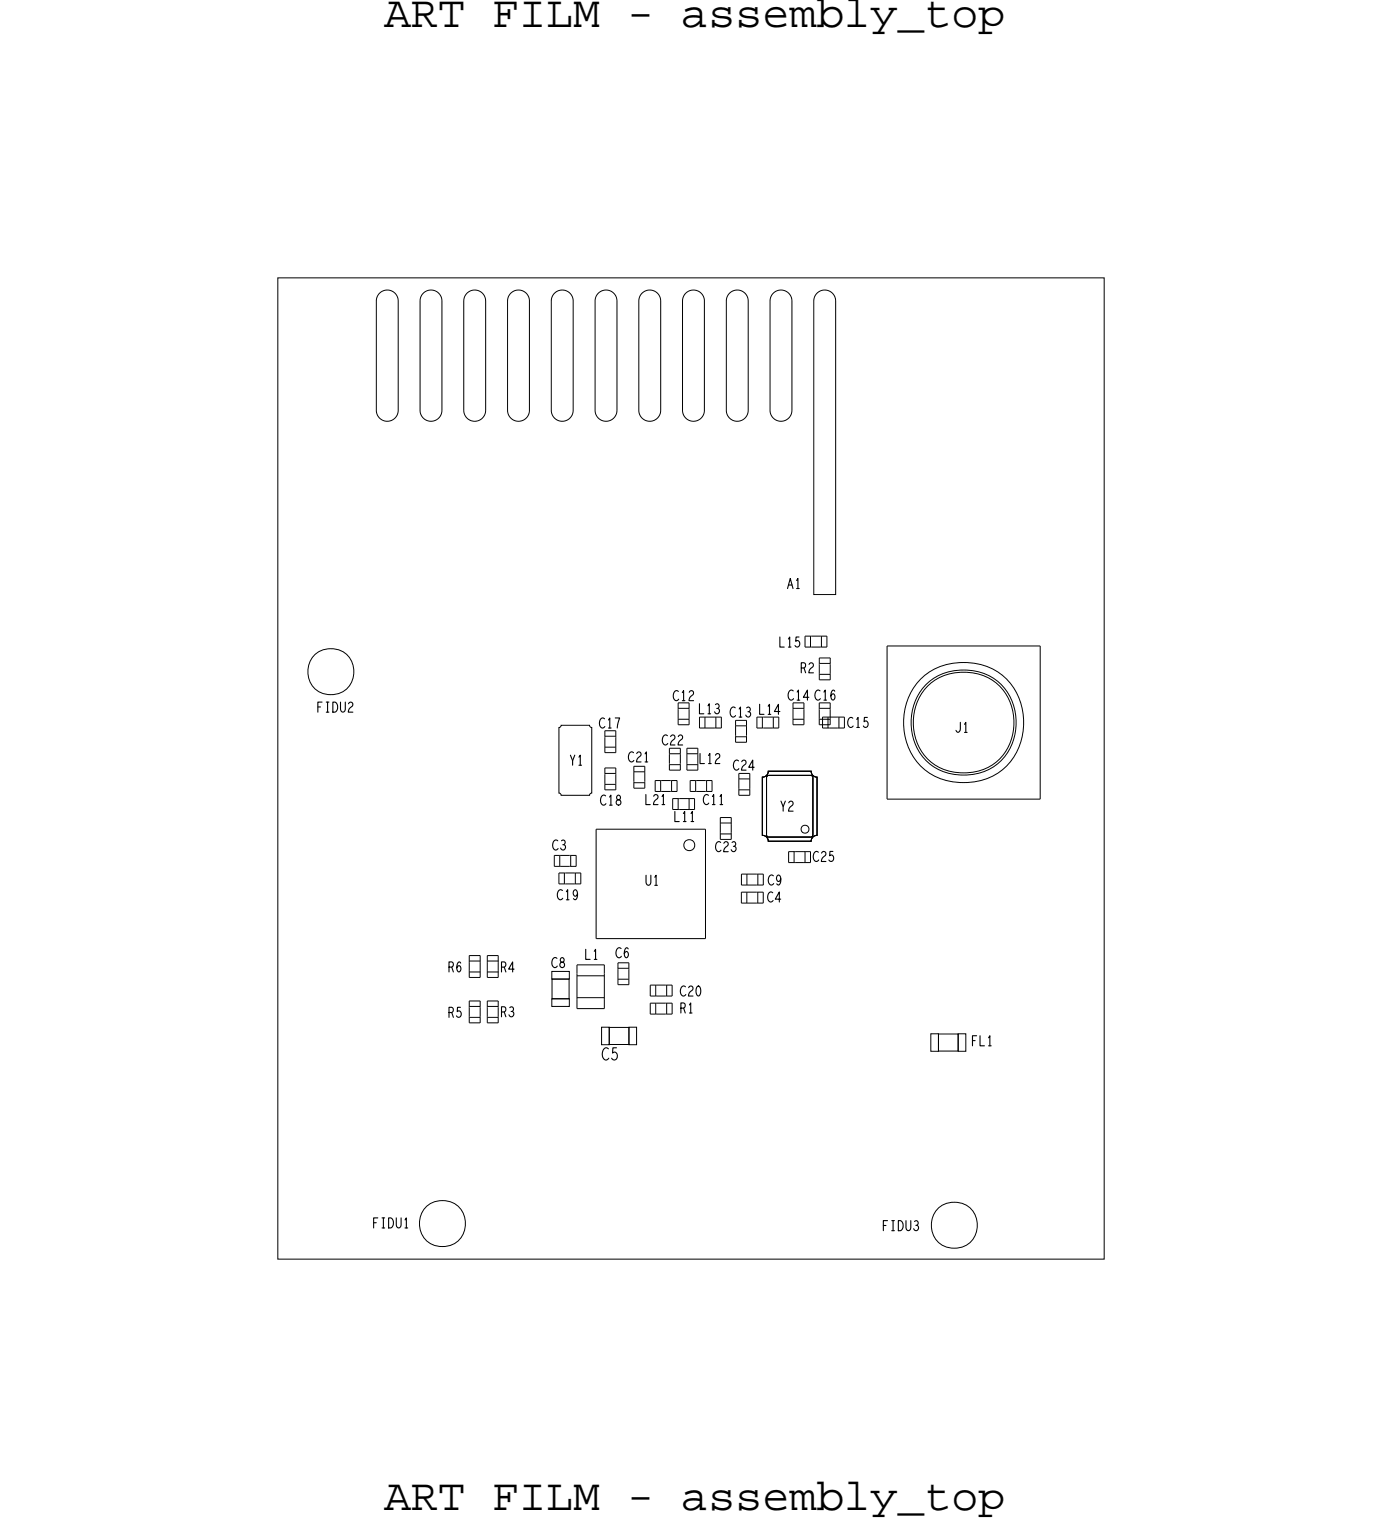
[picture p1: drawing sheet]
<svg xmlns="http://www.w3.org/2000/svg" width="63mm" height="70mm" viewBox="0 0 63 70" stroke-linecap="round" stroke-linejoin="round" font-family="sans-serif">
<defs><g id="words">
<g font-size="2.1">
<text x="17.6" y="1.2">ART FILM - assembly_top</text>
<text x="17.6" y="69">ART FILM - assembly_top</text>
</g>
<g font-size=".5">
<text x="36" y="26.9">A1</text>
<text x="27.4" y="33.3">C17</text>
<text x="30.8" y="32">C12</text>
<text x="31.9" y="32.6">L13</text>
<text x="32" y="34.9">L12</text>
<text x="33.4" y="32.8">C13</text>
<text x="34.7" y="32.7">L14</text>
<text x="36" y="32">C14 C16</text>
<text x="30.8" y="37.6">L11</text>
<text x="32.1" y="36.8">C11</text>
<text x="22.9" y="46.5">R3</text>
<text x="22.9" y="44.4">R4</text>
<text x="31.1" y="46.3">R1</text>
<text x="44.4" y="47.8">FL1</text>
<text x="17" y="56.1">FIDU1</text>
<text x="40.3" y="56.3">FIDU3</text>
</g>
</g></defs>
<!-- layer: Board Outline -->
<path d="M12.7 12.7h37.8v44.9h-37.8z" fill="none" stroke="#000" stroke-width=".05"/>
<!-- layer: Components -->
<g fill="none" stroke="#000" stroke-width=".05">
<path d="M17.4 13.4l.2-.1h.3l.2 .1 .1 .3v5.1l-.1 .3-.4 .2-.3-.2-.2-.3v-5zM19.4 13.4l.2-.1h.3l.2 .1 .1 .3v5.1l-.1 .3-.4 .2-.3-.2-.2-.3v-5zM21.4 13.4l.2-.1h.3l.2 .1 .1 .3v5.1l-.1 .3-.4 .2-.3-.2-.2-.3v-5zM23.4 13.4l.2-.1h.3l.2 .1 .1 .3v5.1l-.1 .3-.4 .2-.3-.2-.2-.3v-5zM25.4 13.4l.2-.1h.3l.2 .1 .1 .3v5.1l-.1 .3-.4 .2-.3-.2-.2-.3v-5zM27.4 13.4l.2-.1h.3l.2 .1 .1 .3v5.1l-.1 .3-.4 .2-.3-.2-.2-.3v-5zM29.4 13.4l.2-.1h.3l.2 .1 .1 .3v5.1l-.1 .3-.4 .2-.3-.2-.2-.3v-5zM31.4 13.4l.2-.1h.3l.2 .1 .1 .3v5.1l-.1 .3-.4 .2-.3-.2-.2-.3v-5zM33.4 13.4l.2-.1h.3l.2 .1 .1 .3v5.1l-.1 .3-.4 .2-.3-.2-.2-.3v-5zM35.4 13.4l.2-.1h.3l.2 .1 .1 .3v5.1l-.1 .3-.4 .2-.3-.2-.2-.3v-5zM37.4 13.4l.2-.1h.3l.2 .2 .1 .2v13.5h-1v-13.4zM25.3 39.6h.3z"/>
<path d="M25.3 39.1h.3zM25.3 39.1v.5zM25.6 39.9h.2zM25.6 39.9v.5zM25.6 39.6h.1M25.6 39.1v.5zM25.6 39.1h.1M25.6 39.6h.4zM25.6 39.1h.4zM25.7 33.1h1.3v.2v3v.1h-1.3l-.1-.1v-3zM25.8 39.9v.5zM25.8 39.9h.1"/>
<path d="M25.9 39.9h.4zM26.1 39.6h.1M26 39.1h.1M26.1 39.6h.2zM26.1 39.1v.5zM26.1 39.1h.2zM26.3 39.9h.1M26.3 39.9v.5zM26.3 39.9h.3zM26.3 39.1v.5zM26.6 39.9v.5zM27.3 37.9h4.9z"/>
<path d="M27.3 37.9v5zM27.7 35.4h.1M27.7 35.1h.4zM27.7 35.1v.3zM27.7 35.9h.4zM27.7 35.9h.1M27.7 35.4v.4zM27.7 35.8v.3zM27.7 34.2h.4zM27.7 34.2h.1M27.7 33.7h.1M27.7 34.1v.3z"/>
<path d="M27.7 33.7v.4zM27.7 33.4v.3zM27.7 35.4h.5zM27.7 36.1h.5zM27.7 33.7h.5zM27.7 34.4h.5zM28.2 35.4h.1M28.2 35.1v.3zM28.2 35.8h.1M28.2 35.4v.4zM28.2 35.9v.2zM28.2 33.7h.1"/>
<path d="M28.2 34.1h.1M28.2 34.2v.2zM28.2 33.7v.4zM28.2 33.4v.3zM29 35.3h.1M29 35h.5zM29 35v.3zM29 35.8h.5zM29 35.8h.1M29 35.3v.4zM29 35.8v.2zM29 35.3h.5z"/>
<path d="M29 36h.5zM29.5 35.3h.1M29.5 35v.3zM29.5 35.7h.1M29.5 35.3v.4zM29.5 35.8v.2zM29.9 36.2h.3zM30 35.7h.2zM30 35.7v.5zM30.3 36.2h.1M30.2 35.7v.5zM30.2 35.7h.1"/>
<path d="M30.3 36.2h.4zM30.3 35.7h.4zM30.6 35h.5zM30.6 35h.1M30.6 34.5h.1M30.6 34.2h.5zM30.6 34.2v.3zM30.6 34.5v.4zM30.6 34.9v.3zM30.6 34.5h.5zM30.6 35.2h.5zM30.7 36.2h.1"/>
<path d="M30.7 35.7h.1M30.7 36.2h.3zM30.7 35.7v.5zM30.7 35.7h.3zM30.7 37h.3zM30.8 36.5h.2zM30.8 36.5v.5zM31 35.7v.5zM31.1 37h.1M31 36.5v.5zM31 36.5h.1M31 32.9h.5z"/>
<path d="M31 32.9h.1M31 32.4h.1M31 32.1v.3zM31 32.4v.4zM31 32.9v.2zM31 32.4h.5zM31 33.1h.5zM31.1 37h.4zM31.1 36.5h.4zM31.1 34.5h.1M31.1 34.9h.1M31.1 34.2v.3z"/>
<path d="M31.1 34.5v.4zM31.1 35v.2zM31.3 38.5l.2-.1 .2 .1 .1 .1-.1 .2-.2 .1-.2-.1v-.2zM31.4 35h.5zM31.4 35h.1M31.4 34.5h.1M31.4 34.2h.5zM31.4 34.2v.3zM31.4 34.5v.4zM31.4 34.9v.3zM31.4 34.5h.5zM31.4 35.2h.5z"/>
<path d="M31.5 37h.1M31.5 36.5h.1M31.5 37h.3zM31.5 36.5v.5zM31.5 36.5h.3zM31.5 32.4h.1M31.5 32.8h.1M31.5 32.1v.3zM31.5 32.4v.4zM31.5 32.9v.2zM31.5 36.2h.3zM31.6 35.7h.2z"/>
<path d="M31.6 35.7v.5zM31.8 36.5v.5zM31.9 36.2h.1M31.8 35.7v.5zM31.8 35.7h.1M31.9 36.2h.4zM31.9 35.7h.4zM31.9 34.5h.1M31.9 34.2v.3zM31.9 35v.2zM32 33.3h.2zM32 32.8v.5z"/>
<path d="M32.3 33.3h.1M32.2 32.8v.5zM32.3 36.2h.1M32.3 37.9v5zM32.3 35.7h.1M32.3 33.3h.4zM32.3 36.2h.3zM32.3 35.7v.5zM32.3 35.7h.3zM32.6 35.7v.5zM32.7 33.3h.1M32.7 33.3h.3z"/>
<path d="M32.7 32.8v.5zM32.9 38.1h.5zM32.9 38.1h.1M32.9 37.7h.1M32.9 37.4h.5zM32.9 37.4v.2zM32.9 37.7v.4zM32.9 38.1v.3zM32.9 37.6h.5zM32.9 38.4h.5zM33 32.8v.5zM33.4 37.6h.1"/>
<path d="M33.4 38.1h.1M33.4 37.4v.2zM33.4 37.7v.4zM33.4 38.1v.3zM33.6 33.7h.5zM33.6 33.7h.1M33.6 33.2h.1M33.6 32.9v.3zM33.6 33.2v.4zM33.6 33.7v.2zM33.6 33.2h.5zM33.6 33.9h.5z"/>
<path d="M33.8 35.4h.5zM33.8 36.1h.5zM33.8 36.1h.1M33.8 35.7h.1M33.8 35.3v.3zM33.8 35.6v.5zM33.8 36.1v.3zM33.8 35.6h.5zM33.8 36.4h.5zM33.9 40h.2zM33.9 40v.5zM34.1 33.2h.1"/>
<path d="M34.1 33.6h.1M34.1 32.9v.3zM34.1 33.2v.4zM34.1 33.7v.2zM34.1 40v.5zM34.1 40h.1M34.2 40h.4zM34.3 35.6h.1M34.3 36.1h.1M34.3 35.4v.2zM34.3 35.7v.4zM34.3 36.1v.3z"/>
<path d="M34.6 40h.1M34.6 33.3h.3zM34.6 32.8v.5zM34.6 40v.5zM34.6 40h.3zM34.8 35.5l.2-.1 .1-.1h2l.1 .1 .2 .1v2.7l-.2 .1-.1 .2h-2l-.1-.2-.2-.1zM34.9 33.3h.1M34.9 32.8v.5zM34.9 40v.5zM34.9 33.3h.4zM35 35.5v2.7zM35 38.2l.1 .1"/>
<path d="M35.1 35.4h2zM35.1 38.3h2zM35.1 35.4l-.1 .1M35.4 33.3h.1M35.3 33.3h.3zM35.4 32.8v.5zM35.6 32.8v.5zM36 39.4h.3zM36.1 38.9h.2zM36.1 38.9v.5zM36.3 32.9h.4zM36.3 32.9h.1"/>
<path d="M36.3 32.4h.1M36.3 32.9v.2zM36.3 32.4v.4zM36.3 32.1v.3zM36.3 32.4h.5zM36.3 33.1h.5zM36.4 39.4h.1M36.3 38.9v.5zM36.3 38.9h.1M36.4 39.4h.4zM36.4 38.9h.4zM36.6 37.8l.2-.1 .2 .1v.2l-.2 .1-.2-.1z"/>
<path d="M36.8 39.4h.1M36.8 38.9h.1M36.8 32.4h.1M36.8 32.8h.1M36.8 32.9v.2zM36.8 32.4v.4zM36.8 32.1v.3zM36.8 29.6h.3zM36.8 39.4h.3zM36.8 29.1h.3zM36.8 29.1v.5zM36.8 38.9v.5z"/>
<path d="M36.8 38.9h.3zM37.1 29.6h.1M37.1 29.1v.5zM37.1 29.1h.1M37.1 38.9v.5zM37.1 35.4l.1 .1M37.1 29.6h.4zM37.1 29.1h.4zM37.2 38.2l-.1 .1M37.2 35.5v2.7zM37.5 32.9h.4zM37.5 32.9h.1"/>
<path d="M37.5 32.4h.1M37.5 32.9v.2zM37.5 32.4v.4zM37.5 32.1v.3zM37.5 32.4h.5zM37.5 33.1h.5zM37.5 30.8h.5zM37.5 30.8h.1M37.5 30.4h.1M37.5 30.1h.5zM37.5 30.1v.2zM37.5 30.4v.4z"/>
<path d="M37.5 30.8v.3zM37.5 30.3h.5zM37.5 31.1h.5zM37.6 29.6h.1M37.5 29.1h.1M37.5 29.6h.3zM37.6 29.1v.5zM37.6 29.1h.2zM37.6 33.3h.3zM37.6 32.8h.3zM37.6 32.8v.5zM37.8 29.1v.5z"/>
<path d="M37.9 33.3h.1M37.9 32.8v.5zM37.9 32.8h.1M37.9 33.3h.4zM37.9 32.8h.4zM38 32.4h.1M38 32.8h.1M38 32.9v.2zM38 32.4v.4zM38 32.1v.3zM38 30.3h.1M38 30.8h.1"/>
<path d="M38 30.1v.2zM38 30.4v.4zM38 30.8v.3zM38.4 33.3h.1M38.3 32.8h.1M38.3 33.3h.3zM38.4 32.8v.5zM38.4 32.8h.2zM38.6 32.8v.5zM40.5 36.5h7.1zM40.6 29.5h7zM40.6 29.5v7z"/>
<path d="M47.6 29.5v7zM21.5 44h.1M21.5 43.7h.4zM21.5 43.7v.2zM21.5 44.4h.4zM21.5 44.4h.1M21.5 44v.4zM21.5 44.4v.3zM21.5 46.5h.4zM21.5 46.5h.1M21.5 46.1h.1M21.5 45.8h.4z"/>
<path d="M21.5 45.7v.3zM21.5 46v.5zM21.5 46.5v.3zM21.5 43.9h.5zM21.5 44.7h.5zM21.5 46h.5zM21.5 46.8h.5zM22 43.9h.1M22 43.7v.2zM22 44.4h.1M22 44v.4zM22 44.4v.3z"/>
<path d="M22 46h.1M22 46.5h.1M22 45.8v.2zM22 46.1v.4zM22 46.5v.3zM22.3 44h.1M22.3 43.7h.5zM22.3 43.7v.2zM22.3 44.4h.5zM22.3 44.4h.1M22.3 44v.4zM22.3 44.4v.3z"/>
<path d="M22.3 46.5h.5zM22.3 46.5h.1M22.3 46.1h.1M22.3 45.8h.5zM22.3 45.7v.3zM22.3 46v.5zM22.3 46.5v.3zM22.3 43.9h.5zM22.3 44.7h.5zM22.3 46h.5zM22.3 46.8h.5zM22.8 43.9h.1"/>
<path d="M22.8 43.7v.2zM22.8 44v.4zM22.8 44.4v.3zM22.8 46h.1M22.8 45.8v.2zM22.8 46.5v.3zM25.2 44.4h.8v.4h-.8zM25.2 45.7h.8v.3h-.8zM25.2 44.8h.8v.9h-.8zM25.5 40.4h.3zM25.9 40.4h.1M25.8 40.4h.5z"/>
<path d="M26.3 40.4h.1M26.3 40.4h.3zM26.4 44.1h1.2zM26.4 45.6h1.2zM26.4 45.7v.4zM26.4 44.1v.4zM26.4 44.5v1.2zM26.4 46.1h1.2zM26.4 44.6h1.2zM27.3 42.9h5zM27.5 47h.4v.8h-.4zM27.6 45.7v.4z"/>
<path d="M27.6 44.1v.4zM27.6 44.5v1.2zM27.9 47h.9v.7h-.9zM28.2 44h.5zM28.2 44.8h.5zM28.2 44.8h.1M28.2 44.3h.1M28.2 44.8v.2zM28.2 44.3v.4zM28.2 44v.3zM28.2 44.3h.5zM28.2 45h.5z"/>
<path d="M28.7 44.3h.1M28.7 44.7h.1M28.7 44.8v.2zM28.7 44.3v.4zM28.7 44v.3zM28.8 47h.3v.8h-.3zM29.7 46.4h.3zM29.7 45.5h.3zM29.7 45.9h.3zM29.7 45.9v.5zM29.7 45h.3zM29.7 45v.5z"/>
<path d="M30 46.4h.1M30 45.5h.1M30 45.9v.4zM30 45.9h.1M30 45v.5zM30 45h.1M30 46.4h.4zM30 45.5h.4zM30 45.9h.4zM30 45h.4zM30.5 46.4h.1M30.5 45.5h.1"/>
<path d="M30.4 45.9h.1M30.4 45h.1M30.5 46.4h.2zM30.5 45.5h.2zM30.5 45.9v.5zM30.5 45.9h.2zM30.5 45v.5zM30.5 45h.2zM30.7 45.9v.4zM30.7 45v.5zM33.9 41.3h.2zM33.9 40.8h.2z"/>
<path d="M33.9 40.8v.5zM33.9 40.5h.2zM34.2 41.3h.1M34.1 40.8v.5zM34.1 40.8h.1M34.2 40.5h.1M34.2 41.3h.4zM34.2 40.8h.4zM34.2 40.5h.4zM34.6 41.3h.1M34.6 40.8h.1M34.6 40.5h.1"/>
<path d="M34.6 41.3h.3zM34.6 40.8v.5zM34.6 40.8h.3zM34.6 40.5h.3zM34.9 40.8v.5zM42.6 47.2h.3v.9h-.3zM42.9 47.3h.9v.7h-.9zM43.8 47.2h.4v.9h-.4z"/>
<circle cx="15.1" cy="30.7" r="1.06"/>
<circle cx="44" cy="33" r="2.77"/>
<circle cx="44" cy="33" r="2.32"/>
<circle cx="44" cy="33" r="2.42"/>
<circle cx="20.2" cy="55.9" r="1.06"/>
<circle cx="43.6" cy="56" r="1.06"/>
</g>
<!-- layer: Text -->
<g fill="none" stroke="#000" stroke-width=".05">
<path d="M14.5 32.3h.2M14.7 32.1h-.2v.5M14.9 32.6h.1M14.9 32.1h.1M15 32.1v.5M15.2 32.1a.23 .23 0 0 1 .2 .2 .23 .23 0 0 1-.2 .3zM15.6 32.1v.3l.1 .2 .1-.2v-.3M15.9 32.2a.11 .11 0 0 1 .2-.1 .11 .11 0 0 1 0 .2l-.2 .3h.2M25.5 38.4a.2 .2 0 0 0-.2 .2 .2 .2 0 0 0 .2 .2M25.7 38.4a.11 .11 0 0 1 .1 .1 .11 .11 0 0 1 0 .1M25.7 38.6a.12 .12 0 0 1 .2 .1 .12 .12 0 0 1-.1 .1 .12 .12 0 0 1-.2 0M26.1 34.5l.1 .5"/>
<path d="M26.3 34.5l-.1 .3M26.5 35h.1M26.5 34.6v-.1v.5M27.6 32.9a.2 .2 0 0 0-.2 .1 .2 .2 0 0 0 .2 .2h.1M27.7 36.4a.2 .2 0 0 0-.3 .2 .2 .2 0 0 0 .3 .2v-.1M27.8 32.9l.1-.1v.5M27.9 36.8h.1M27.9 36.4v-.1v.5M28.1 32.8h.2l-.1 .5M28.2 36.4a.17 .17 0 0 0 0 .1 .17 .17 0 0 0 .2 .1 .12 .12 0 0 1-.1 .2 .12 .12 0 0 1-.2-.1 .12 .12 0 0 1 .2-.1l.1-.2zM29 34.4a.2 .2 0 0 0-.3 .2 .2 .2 0 0 0 .3 .2M29.1 34.4a.11 .11 0 0 1 .2 0 .11 .11 0 0 1 0 .1l-.2 .3h.2"/>
<path d="M29.5 34.8h.1M29.5 34.5l.1-.1v.4M29.5 36.3v.5h.2M29.9 36.4a.11 .11 0 0 1 .1-.1 .11 .11 0 0 1 .1 .2l-.2 .3h.2M30.3 36.4v-.1v.5M30.3 36.8h.1M30.5 33.6a.2 .2 0 0 0-.2 .2 .2 .2 0 0 0 .2 .2M30.7 33.7a.11 .11 0 0 1 .1-.1 .11 .11 0 0 1 0 .2l-.2 .3h.3M30.9 37.1v.5h.2M31 33.7a.11 .11 0 0 1 .2-.1 .11 .11 0 0 1 0 .2l-.2 .3h.2M31 31.6a.2 .2 0 0 0-.2 .2 .2 .2 0 0 0 .2 .2M31.2 31.7l.1-.1v.4"/>
<path d="M31.2 37.2l.1-.1v.5M31.5 31.6a.11 .11 0 0 1 .2 0 .11 .11 0 0 1 0 .1l-.2 .3h.2M31.6 37.2l.1-.1v.5M32 32.2v.4h.2M32 34.4v.5h.2M32.4 32.3v-.1v.4M32.4 36.4a.2 .2 0 0 0-.3 .1 .2 .2 0 0 0 .3 .2M32.4 34.5l.1-.1v.5M32.6 36.4v-.1v.5M32.7 32.2a.11 .11 0 0 1 .2 0 .11 .11 0 0 1-.1 .2M32.7 34.5a.11 .11 0 0 1 .2 0 .11 .11 0 0 1 0 .1l-.2 .3h.2M32.9 36.4l.1-.1v.5"/>
<path d="M32.9 38.5a.2 .2 0 0 0-.2 .2 .2 .2 0 0 0 .2 .2h.1M33.1 38.5a.11 .11 0 0 1 .1 0 .11 .11 0 0 1 .1 .2l-.2 .2h.2M33.5 38.5a.11 .11 0 0 1 .1 0 .11 .11 0 0 1 0 .2M33.5 38.7a.12 .12 0 0 1 .1 .1 .12 .12 0 0 1 0 .1 .12 .12 0 0 1-.2-.1M33.6 32.4a.2 .2 0 0 0-.2 .1 .2 .2 0 0 0 .2 .2M33.8 34.8a.2 .2 0 0 0-.3 .2 .2 .2 0 0 0 .3 .2v-.1M33.8 32.4l.1-.1v.5M33.9 34.8a.11 .11 0 0 1 .2 0 .11 .11 0 0 1 0 .1l-.2 .3h.2M34.1 32.4a.11 .11 0 0 1 .2 0 .11 .11 0 0 1-.1 .1M34.5 35.1h-.3l.2-.4v.5M34.7 32.2v.5h.2M35.1 32.3l.1-.1v.5"/>
<path d="M35.6 32.5h-.2l.2-.3v.5M35.7 29.1v.5h.2M35.7 36.6l.1 .5M35.9 36.6l-.1 .3M36 26.9l.1-.5 .2 .5M36 29.6h.2M36 29.2l.1-.1v.5M36.1 36.7a.11 .11 0 0 1 .1-.1 .11 .11 0 0 1 0 .2l-.2 .3h.3M36.3 31.6a.2 .2 0 0 0-.3 .2 .2 .2 0 0 0 .3 .2v-.1M36.4 26.5l.1-.1v.5M36.4 31.6l.1-.1v.5M36.5 29.1h-.1v.2a.13 .13 0 0 1 .1 .1 .13 .13 0 0 1 0 .1 .13 .13 0 0 1-.2 0"/>
<path d="M36.6 30.5h.2v-.2h-.2v.5M36.8 30.5v.3M37 31.9h-.3l.2-.4v.5M37 30.4a.11 .11 0 0 1 .1-.1 .11 .11 0 0 1 .1 .2l-.2 .3h.2M37.4 39a.2 .2 0 0 0-.2 .1 .2 .2 0 0 0 .2 .2M37.5 31.6a.2 .2 0 0 0-.3 .2 .2 .2 0 0 0 .3 .2v-.1M37.6 39a.11 .11 0 0 1 .1-.1 .11 .11 0 0 1 0 .2l-.2 .3h.3M37.7 31.6v-.1v.5M38.1 38.9h-.2v.2a.13 .13 0 0 1 .2 .1 .13 .13 0 0 1 0 .1 .13 .13 0 0 1-.2 0M38.2 31.6h-.1a.23 .23 0 0 0-.1 .2 .23 .23 0 0 0 .1 .2 .12 .12 0 0 0 .1-.2 .12 .12 0 0 0-.2 0M39 32.8a.2 .2 0 0 0-.3 .2 .2 .2 0 0 0 .3 .2M39.2 33.3h.1"/>
<path d="M39.2 32.9v-.1v.5M39.6 32.8h-.1v.2a.13 .13 0 0 1 .2 0 .13 .13 0 0 1-.1 .2 .13 .13 0 0 1-.1 0M43.9 33v.4l-.1 .1-.1-.1M44.1 33.5h.1M44.1 33.1l.1-.1v.5M17.3 55.7h-.2v.4M17.5 55.7h.1M17.5 55.7v.4M17.8 55.7a.23 .23 0 0 1 .2 .2 .23 .23 0 0 1-.2 .2zM18.1 55.7v.3l.1 .1 .1-.1v-.3M18.5 55.8l.1-.1v.4M20.5 44.2h.2v-.2h-.2v.4"/>
<path d="M20.5 46.3h.2v-.2l-.2-.1v.5M20.7 44.2v.2M20.7 46.3v.2M21 46h-.1v.2a.13 .13 0 0 1 .2 .1 .13 .13 0 0 1-.1 .1 .13 .13 0 0 1-.1 0M21.1 44h-.1a.23 .23 0 0 0-.1 .2 .23 .23 0 0 0 .1 .2 .12 .12 0 0 0 .1-.2 .12 .12 0 0 0-.2 0M22.9 46.3l.2-.1v-.2h-.2v.5M22.9 44.2h.2v-.2h-.2v.4M23.3 46.1a.11 .11 0 0 1 .2 0 .11 .11 0 0 1-.1 .1M23.5 44.3h-.2l.1-.3v.4M25.5 43.8a.2 .2 0 0 0-.3 .2 .2 .2 0 0 0 .3 .2M25.7 43.8a.17 .17 0 0 0-.1 .2 .17 .17 0 0 0 .2 0 .12 .12 0 0 1-.1 .2 .12 .12 0 0 1-.1-.1 .12 .12 0 0 1 .1-.1l.1-.2zM25.7 40.7a.2 .2 0 0 0-.2 .2 .2 .2 0 0 0 .2 .2"/>
<path d="M25.9 41.1h.1M25.9 40.8l.1-.1v.4M26.4 40.8l-.1 .1a.12 .12 0 0 1-.1-.1 .12 .12 0 0 1 .2-.1 .25 .25 0 0 1-.2 .4M26.8 43.4v.5h.2M27.2 43.9h.1M27.2 43.5v-.1v.5M27.8 47.9a.27 .27 0 0 0-.3 .2 .27 .27 0 0 0 .2 .3h.1M28.2 47.9h-.2v.2a.15 .15 0 0 1 .2 .1 .15 .15 0 0 1 0 .2 .15 .15 0 0 1-.2 0M28.4 43.4a.2 .2 0 0 0-.2 .1 .2 .2 0 0 0 .2 .2M28.7 43.4v-.1a.23 .23 0 0 0-.2 .2 .23 .23 0 0 0 .2 .3 .12 .12 0 0 0 0-.2 .12 .12 0 0 0-.2 0M29.5 40v.3l.1 .2 .2-.2v-.3M29.9 40.5h.2"/>
<path d="M29.9 40.1l.1-.1v.5M31.1 46.1h.2v-.2l-.2-.1v.5M31.3 45.1a.2 .2 0 0 0-.2 .2 .2 .2 0 0 0 .2 .2h.1M31.5 45.1a.11 .11 0 0 1 .1 0 .11 .11 0 0 1 .1 .1l-.2 .3h.2M31.5 45.9l.1-.1v.5M31.9 45.1a.23 .23 0 0 1 .1 .2 .23 .23 0 0 1-.1 .2l-.1-.2zM35.3 40.8a.2 .2 0 0 0-.2 .2 .2 .2 0 0 0 .2 .2M35.4 40a.2 .2 0 0 0-.3 .2 .2 .2 0 0 0 .2 .2h.1M35.7 41.1h-.3l.2-.3v.4M35.7 40.2l-.1 .1a.12 .12 0 0 1-.1-.2 .12 .12 0 0 1 .2-.1 .25 .25 0 0 1-.2 .4M40.6 55.8h-.2v.5M40.8 55.8h.1"/>
<path d="M40.8 55.8v.5M41.1 55.8a.23 .23 0 0 1 .2 .2 .23 .23 0 0 1-.2 .3zM41.4 55.8v.3l.1 .2 .1-.2v-.3M41.8 55.8a.11 .11 0 0 1 .2 .1 .11 .11 0 0 1-.1 .1M44.6 47.3h-.1v.5M44.8 47.3v.5h.2M45.2 47.4l.1-.1v.5"/>
</g>
<use href="#words"/>
</svg>
